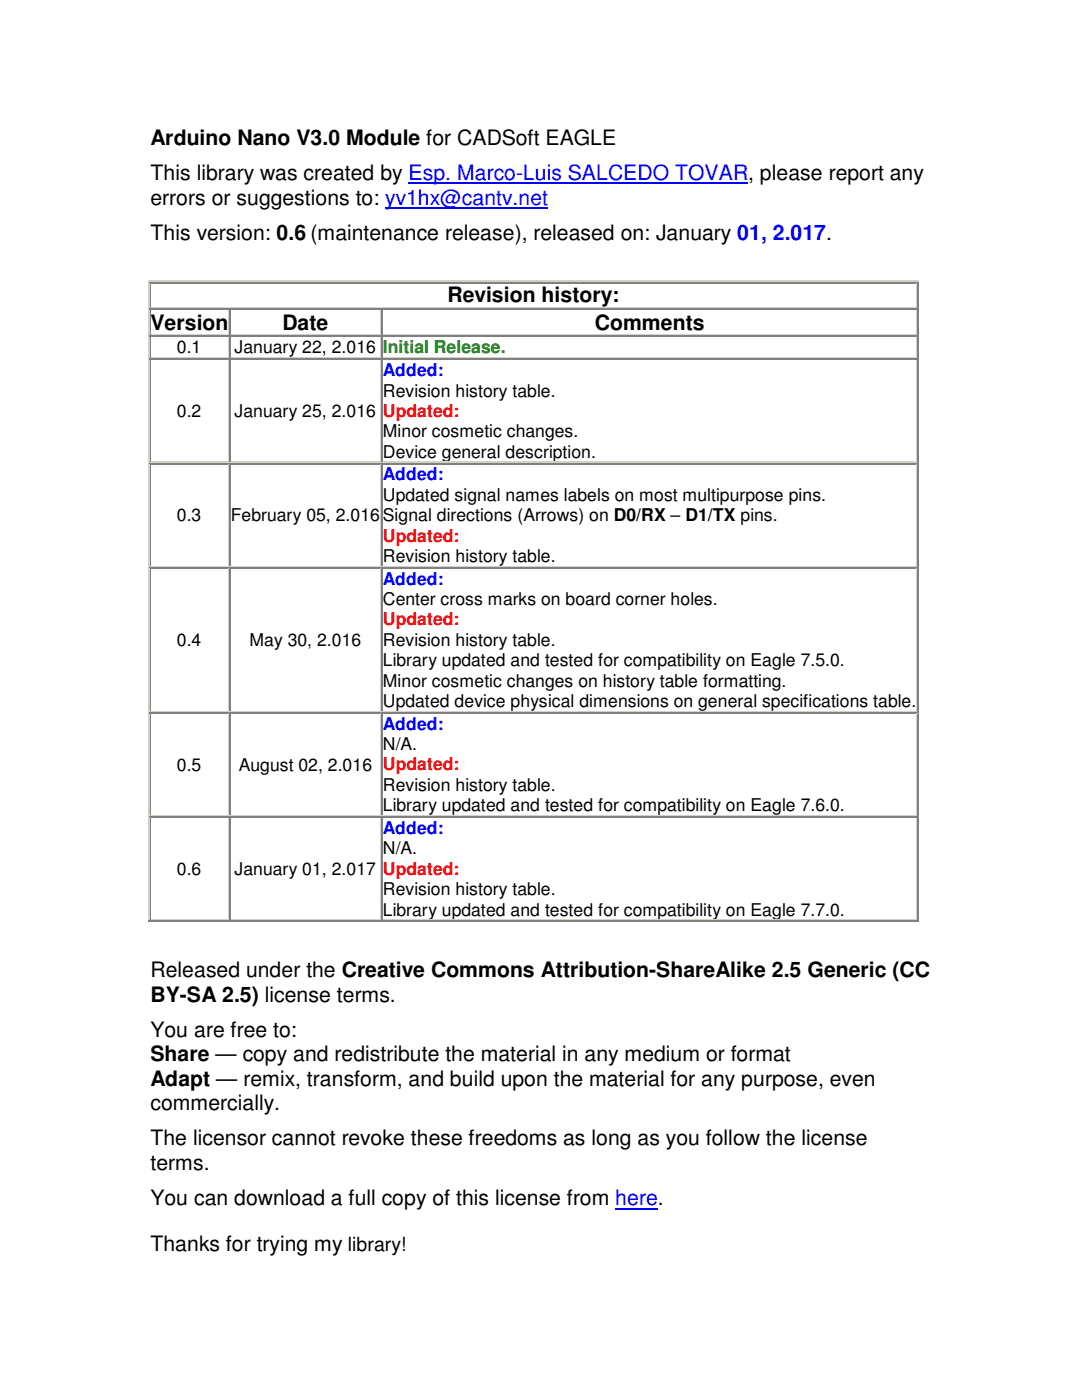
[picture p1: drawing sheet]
<svg xmlns="http://www.w3.org/2000/svg" width="216mm" height="279mm" viewBox="0 0 216 279" stroke-linecap="round" stroke-linejoin="round" font-family="sans-serif">
<defs><g id="words">
<g font-size="4.2">
<text x="30" y="28.9">Arduino Nano V3.0 Module for CADSoft EAGLE</text>
<text x="30" y="36">This library was created by Esp. Marco-Luis SALCEDO TOVAR, please report any</text>
<text x="30" y="40.9">errors or suggestions to: yv1hx@cantv.net</text>
<text x="30" y="48">This version: 0.6 (maintenance release), released on: January 01, 2.017.</text>
<text x="30" y="65.8">Version</text>
<text x="56.3" y="65.8">Date</text>
<text x="89.3" y="60.4">Revision history:</text>
<text x="118.7" y="65.8">Comments</text>
<text x="30" y="195">Released under the Creative Commons Attribution-ShareAlike 2.5 Generic (CC</text>
<text x="30" y="199.9">BY-SA 2.5) license terms.</text>
<text x="30" y="206.9">You are free to:</text>
<text x="30" y="211.8">Share — copy and redistribute the material in any medium or format</text>
<text x="30" y="221.6">commercially.</text>
<text x="30" y="216.7">Adapt — remix, transform, and build upon the material for any purpose, even</text>
<text x="30" y="228.6">The licensor cannot revoke these freedoms as long as you follow the license</text>
<text x="30" y="233.5">terms.</text>
<text x="30" y="240.6">You can download a full copy of this license from here.</text>
<text x="30" y="249.7">Thanks for trying my library!</text>
</g>
<g font-size="3.5">
<text x="35.3" y="70.5">0.1</text>
<text x="46.8" y="70.5">January 22, 2.016</text>
<text x="35.3" y="83.2">0.2</text>
<text x="46.8" y="83.2">January 25, 2.016</text>
<text x="76.4" y="79.2">Revision history table.</text>
<text x="76.4" y="87.3">Minor cosmetic changes.</text>
<text x="76.4" y="91.4">Device general description.</text>
<text x="76.4" y="100">Updated signal names labels on most multipurpose pins.</text>
<text x="35.3" y="104.1">0.3</text>
<text x="46.1" y="104.1">February 05, 2.016</text>
<text x="76.4" y="104">Signal directions (Arrows) on D0/RX – D1/TX pins.</text>
<text x="76.4" y="112.1">Revision history table.</text>
<text x="76.4" y="120.8">Center cross marks on board corner holes.</text>
<text x="35.3" y="128.9">0.4</text>
<text x="49.8" y="128.9">May 30, 2.016</text>
<text x="76.4" y="128.9">Revision history table.</text>
<text x="76.4" y="133">Library updated and tested for compatibility on Eagle 7.5.0.</text>
<text x="76.4" y="137">Minor cosmetic changes on history table formatting.</text>
<text x="76.4" y="141.1">Updated device physical dimensions on general specifications table.</text>
<text x="76.4" y="149.7">N/A.</text>
<text x="35.3" y="153.8">0.5</text>
<text x="47.6" y="153.8">August 02, 2.016</text>
<text x="76.4" y="157.8">Revision history table.</text>
<text x="76.4" y="161.9">Library updated and tested for compatibility on Eagle 7.6.0.</text>
<text x="76.4" y="170.5">N/A.</text>
<text x="35.3" y="174.6">0.6</text>
<text x="46.8" y="174.6">January 01, 2.017</text>
<text x="76.4" y="178.6">Revision history table.</text>
<text x="76.4" y="182.7">Library updated and tested for compatibility on Eagle 7.7.0.</text>
</g>
<text font-size="3.5" fill="#008000" x="76.4" y="70.5">Initial Release.</text>
<g font-size="3.5" fill="#00f">
<text x="76.4" y="75.1">Added:</text>
<text x="76.4" y="95.9">Added:</text>
<text x="76.4" y="116.7">Added:</text>
<text x="76.4" y="145.6">Added:</text>
<text x="76.4" y="166.5">Added:</text>
</g>
<g font-size="3.5" fill="#f00">
<text x="76.4" y="83.2">Updated:</text>
<text x="76.4" y="108.1">Updated:</text>
<text x="76.4" y="124.8">Updated:</text>
<text x="76.4" y="153.8">Updated:</text>
<text x="76.4" y="174.5">Updated:</text>
</g>
</g></defs>
<path d="M81.5 36.6h67.8M76.9 41.5h32.5" fill="none" stroke="#00f" stroke-width=".3"/>
<g fill="#d4d0c8">
<path d="M29.6 56h.3v.5h-.3z"/>
<path d="M29.6 56h.3v.2h-.3z"/>
</g>
<path d="M29.9 56.1h153.1" fill="none" stroke="#d4d0c8" stroke-width=".25"/>
<path d="M183 56h.3v.5h-.3z" fill="#808080"/>
<path d="M183 56h.3v.2h-.3z" fill="#d4d0c8"/>
<path d="M29.8 56.3h.2v.2h-.2z" fill="#808080"/>
<path d="M30 56.4h152.9" fill="none" stroke="#808080" stroke-width=".25"/>
<path d="M182.9 56.3h.3v.2h-.3z" fill="#d4d0c8"/>
<g fill="#808080">
<path d="M182.9 56.3h.3v.2h-.3z"/>
<path d="M29.8 61.3h.2v.3h-.2z"/>
</g>
<path d="M29.8 61.3h.2v.3h-.2z" fill="#d4d0c8"/>
<path d="M30 61.5h152.9" fill="none" stroke="#d4d0c8" stroke-width=".25"/>
<path d="M182.9 61.3h.3v.3h-.3z" fill="#d4d0c8"/>
<path d="M29.9 56.5v4.8M183.2 56.5v5.1" fill="none" stroke="#808080" stroke-width=".25"/>
<path d="M29.8 56.5v5.1M183 56.5v4.8" fill="none" stroke="#d4d0c8" stroke-width=".25"/>
<path d="M29.6 61.6h.3v.2h-.3z" fill="#d4d0c8"/>
<g fill="#808080">
<path d="M183 61.6h.3v.2h-.3z"/>
<path d="M29.8 61.6h.2v.2h-.2z"/>
</g>
<path d="M30 61.7h15.6" fill="none" stroke="#808080" stroke-width=".25"/>
<path d="M45.6 61.6h.2v.2h-.2z" fill="#d4d0c8"/>
<g fill="#808080">
<path d="M45.6 61.6h.2v.2h-.2z"/>
<path d="M29.8 66.8h.2v.2h-.2z"/>
</g>
<path d="M29.8 66.8h.2v.2h-.2z" fill="#d4d0c8"/>
<path d="M30 66.9h15.6" fill="none" stroke="#d4d0c8" stroke-width=".25"/>
<path d="M45.6 66.8h.2v.2h-.2z" fill="#d4d0c8"/>
<path d="M29.9 61.8v5" fill="none" stroke="#808080" stroke-width=".25"/>
<path d="M29.8 61.8v5.2M45.7 61.8v5" fill="none" stroke="#d4d0c8" stroke-width=".25"/>
<path d="M45.8 61.6h.3v.2h-.3z" fill="#808080"/>
<path d="M46.1 61.7h29.8" fill="none" stroke="#808080" stroke-width=".25"/>
<path d="M75.9 61.6h.3v.2h-.3z" fill="#d4d0c8"/>
<g fill="#808080">
<path d="M75.9 61.6h.3v.2h-.3z"/>
<path d="M45.8 66.8h.3v.2h-.3z"/>
</g>
<path d="M45.8 66.8h.3v.2h-.3z" fill="#d4d0c8"/>
<path d="M46.1 66.9h29.8" fill="none" stroke="#d4d0c8" stroke-width=".25"/>
<path d="M75.9 66.8h.3v.2h-.3z" fill="#d4d0c8"/>
<path d="M46 61.8v5" fill="none" stroke="#808080" stroke-width=".25"/>
<path d="M76 61.8v5" fill="none" stroke="#d4d0c8" stroke-width=".25"/>
<path d="M76.2 61.6h.2v.2h-.2z" fill="#808080"/>
<path d="M76.4 61.7h106.5" fill="none" stroke="#808080" stroke-width=".25"/>
<path d="M182.9 61.6h.3v.2h-.3z" fill="#d4d0c8"/>
<g fill="#808080">
<path d="M182.9 61.6h.3v.2h-.3z"/>
<path d="M76.2 66.8h.2v.2h-.2z"/>
</g>
<path d="M76.2 66.8h.2v.2h-.2z" fill="#d4d0c8"/>
<path d="M76.4 66.9h106.5" fill="none" stroke="#d4d0c8" stroke-width=".25"/>
<path d="M182.9 66.8h.3v.2h-.3z" fill="#d4d0c8"/>
<path d="M76.3 61.8v5M183.2 61.8v5.2" fill="none" stroke="#808080" stroke-width=".25"/>
<path d="M183 61.8v5" fill="none" stroke="#d4d0c8" stroke-width=".25"/>
<path d="M29.6 67h.3v.3h-.3z" fill="#d4d0c8"/>
<g fill="#808080">
<path d="M183 67h.3v.3h-.3z"/>
<path d="M29.8 67h.2v.3h-.2z"/>
</g>
<path d="M30 67.1h15.6" fill="none" stroke="#808080" stroke-width=".25"/>
<path d="M45.6 67h.2v.3h-.2z" fill="#d4d0c8"/>
<g fill="#808080">
<path d="M45.6 67h.2v.3h-.2z"/>
<path d="M29.8 71.3h.2v.3h-.2z"/>
</g>
<path d="M29.8 71.3h.2v.3h-.2z" fill="#d4d0c8"/>
<path d="M30 71.5h15.6" fill="none" stroke="#d4d0c8" stroke-width=".25"/>
<path d="M45.6 71.3h.2v.3h-.2z" fill="#d4d0c8"/>
<path d="M29.9 67.3v4" fill="none" stroke="#808080" stroke-width=".25"/>
<path d="M29.8 67.3v4.3M45.7 67.3v4" fill="none" stroke="#d4d0c8" stroke-width=".25"/>
<path d="M45.8 67h.3v.3h-.3z" fill="#808080"/>
<path d="M46.1 67.1h29.8" fill="none" stroke="#808080" stroke-width=".25"/>
<path d="M75.9 67h.3v.3h-.3z" fill="#d4d0c8"/>
<g fill="#808080">
<path d="M75.9 67h.3v.3h-.3z"/>
<path d="M45.8 71.3h.3v.3h-.3z"/>
</g>
<path d="M45.8 71.3h.3v.3h-.3z" fill="#d4d0c8"/>
<path d="M46.1 71.5h29.8" fill="none" stroke="#d4d0c8" stroke-width=".25"/>
<path d="M75.9 71.3h.3v.3h-.3z" fill="#d4d0c8"/>
<path d="M46 67.3v4" fill="none" stroke="#808080" stroke-width=".25"/>
<path d="M76 67.3v4" fill="none" stroke="#d4d0c8" stroke-width=".25"/>
<path d="M76.2 67h.2v.3h-.2z" fill="#808080"/>
<path d="M76.4 67.1h106.5" fill="none" stroke="#808080" stroke-width=".25"/>
<path d="M182.9 67h.3v.3h-.3z" fill="#d4d0c8"/>
<g fill="#808080">
<path d="M182.9 67h.3v.3h-.3z"/>
<path d="M76.2 71.3h.2v.3h-.2z"/>
</g>
<path d="M76.2 71.3h.2v.3h-.2z" fill="#d4d0c8"/>
<path d="M76.4 71.5h106.5" fill="none" stroke="#d4d0c8" stroke-width=".25"/>
<path d="M182.9 71.3h.3v.3h-.3z" fill="#d4d0c8"/>
<path d="M76.3 67.3v4M183.2 67.3v4.3" fill="none" stroke="#808080" stroke-width=".25"/>
<path d="M183 67.3v4" fill="none" stroke="#d4d0c8" stroke-width=".25"/>
<path d="M29.6 71.6h.3v.2h-.3z" fill="#d4d0c8"/>
<g fill="#808080">
<path d="M183 71.6h.3v.2h-.3z"/>
<path d="M29.8 71.6h.2v.2h-.2z"/>
</g>
<path d="M30 71.7h15.6" fill="none" stroke="#808080" stroke-width=".25"/>
<path d="M45.6 71.6h.2v.2h-.2z" fill="#d4d0c8"/>
<g fill="#808080">
<path d="M45.6 71.6h.2v.2h-.2z"/>
<path d="M29.8 92.2h.2v.2h-.2z"/>
</g>
<path d="M29.8 92.2h.2v.2h-.2z" fill="#d4d0c8"/>
<path d="M30 92.3h15.6" fill="none" stroke="#d4d0c8" stroke-width=".25"/>
<path d="M45.6 92.2h.2v.2h-.2z" fill="#d4d0c8"/>
<path d="M29.9 71.8v20.4" fill="none" stroke="#808080" stroke-width=".25"/>
<path d="M29.8 71.8v20.6M45.7 71.8v20.4" fill="none" stroke="#d4d0c8" stroke-width=".25"/>
<path d="M45.8 71.6h.3v.2h-.3z" fill="#808080"/>
<path d="M46.1 71.7h29.8" fill="none" stroke="#808080" stroke-width=".25"/>
<path d="M75.9 71.6h.3v.2h-.3z" fill="#d4d0c8"/>
<g fill="#808080">
<path d="M75.9 71.6h.3v.2h-.3z"/>
<path d="M45.8 92.2h.3v.2h-.3z"/>
</g>
<path d="M45.8 92.2h.3v.2h-.3z" fill="#d4d0c8"/>
<path d="M46.1 92.3h29.8" fill="none" stroke="#d4d0c8" stroke-width=".25"/>
<path d="M75.9 92.2h.3v.2h-.3z" fill="#d4d0c8"/>
<path d="M46 71.8v20.4" fill="none" stroke="#808080" stroke-width=".25"/>
<path d="M76 71.8v20.4" fill="none" stroke="#d4d0c8" stroke-width=".25"/>
<path d="M76.2 71.6h.2v.2h-.2z" fill="#808080"/>
<path d="M76.4 71.7h106.5" fill="none" stroke="#808080" stroke-width=".25"/>
<path d="M182.9 71.6h.3v.2h-.3z" fill="#d4d0c8"/>
<g fill="#808080">
<path d="M182.9 71.6h.3v.2h-.3z"/>
<path d="M76.2 92.2h.2v.2h-.2z"/>
</g>
<path d="M76.2 92.2h.2v.2h-.2z" fill="#d4d0c8"/>
<path d="M76.4 92.3h106.5" fill="none" stroke="#d4d0c8" stroke-width=".25"/>
<path d="M182.9 92.2h.3v.2h-.3z" fill="#d4d0c8"/>
<path d="M76.3 71.8v20.4M183.2 71.8v20.6" fill="none" stroke="#808080" stroke-width=".25"/>
<path d="M183 71.8v20.4" fill="none" stroke="#d4d0c8" stroke-width=".25"/>
<path d="M29.6 92.4h.3v.3h-.3z" fill="#d4d0c8"/>
<g fill="#808080">
<path d="M183 92.4h.3v.3h-.3z"/>
<path d="M29.8 92.4h.2v.3h-.2z"/>
</g>
<path d="M30 92.5h15.6" fill="none" stroke="#808080" stroke-width=".25"/>
<path d="M45.6 92.4h.2v.3h-.2z" fill="#d4d0c8"/>
<g fill="#808080">
<path d="M45.6 92.4h.2v.3h-.2z"/>
<path d="M29.8 112.9h.2v.3h-.2z"/>
</g>
<path d="M29.8 112.9h.2v.3h-.2z" fill="#d4d0c8"/>
<path d="M30 113.1h15.6" fill="none" stroke="#d4d0c8" stroke-width=".25"/>
<path d="M45.6 112.9h.2v.3h-.2z" fill="#d4d0c8"/>
<path d="M29.9 92.7v20.2" fill="none" stroke="#808080" stroke-width=".25"/>
<path d="M29.8 92.7v20.5M45.7 92.7v20.2" fill="none" stroke="#d4d0c8" stroke-width=".25"/>
<path d="M45.8 92.4h.3v.3h-.3z" fill="#808080"/>
<path d="M46.1 92.5h29.8" fill="none" stroke="#808080" stroke-width=".25"/>
<path d="M75.9 92.4h.3v.3h-.3z" fill="#d4d0c8"/>
<g fill="#808080">
<path d="M75.9 92.4h.3v.3h-.3z"/>
<path d="M45.8 112.9h.3v.3h-.3z"/>
</g>
<path d="M45.8 112.9h.3v.3h-.3z" fill="#d4d0c8"/>
<path d="M46.1 113.1h29.8" fill="none" stroke="#d4d0c8" stroke-width=".25"/>
<path d="M75.9 112.9h.3v.3h-.3z" fill="#d4d0c8"/>
<path d="M46 92.7v20.2" fill="none" stroke="#808080" stroke-width=".25"/>
<path d="M76 92.7v20.2" fill="none" stroke="#d4d0c8" stroke-width=".25"/>
<path d="M76.2 92.4h.2v.3h-.2z" fill="#808080"/>
<path d="M76.4 92.5h106.5" fill="none" stroke="#808080" stroke-width=".25"/>
<path d="M182.9 92.4h.3v.3h-.3z" fill="#d4d0c8"/>
<g fill="#808080">
<path d="M182.9 92.4h.3v.3h-.3z"/>
<path d="M76.2 112.9h.2v.3h-.2z"/>
</g>
<path d="M76.2 112.9h.2v.3h-.2z" fill="#d4d0c8"/>
<path d="M76.4 113.1h106.5" fill="none" stroke="#d4d0c8" stroke-width=".25"/>
<path d="M182.9 112.9h.3v.3h-.3z" fill="#d4d0c8"/>
<path d="M76.3 92.7v20.2M183.2 92.7v20.5" fill="none" stroke="#808080" stroke-width=".25"/>
<path d="M183 92.7v20.2" fill="none" stroke="#d4d0c8" stroke-width=".25"/>
<path d="M29.6 113.2h.3v.3h-.3z" fill="#d4d0c8"/>
<g fill="#808080">
<path d="M183 113.2h.3v.3h-.3z"/>
<path d="M29.8 113.2h.2v.3h-.2z"/>
</g>
<path d="M30 113.3h15.6" fill="none" stroke="#808080" stroke-width=".25"/>
<path d="M45.6 113.2h.2v.3h-.2z" fill="#d4d0c8"/>
<g fill="#808080">
<path d="M45.6 113.2h.2v.3h-.2z"/>
<path d="M29.8 141.9h.2v.3h-.2z"/>
</g>
<path d="M29.8 141.9h.2v.3h-.2z" fill="#d4d0c8"/>
<path d="M30 142h15.6" fill="none" stroke="#d4d0c8" stroke-width=".25"/>
<path d="M45.6 141.9h.2v.3h-.2z" fill="#d4d0c8"/>
<path d="M29.9 113.5v28.4" fill="none" stroke="#808080" stroke-width=".25"/>
<path d="M29.8 113.5v28.7M45.7 113.5v28.4" fill="none" stroke="#d4d0c8" stroke-width=".25"/>
<path d="M45.8 113.2h.3v.3h-.3z" fill="#808080"/>
<path d="M46.1 113.3h29.8" fill="none" stroke="#808080" stroke-width=".25"/>
<path d="M75.9 113.2h.3v.3h-.3z" fill="#d4d0c8"/>
<g fill="#808080">
<path d="M75.9 113.2h.3v.3h-.3z"/>
<path d="M45.8 141.9h.3v.3h-.3z"/>
</g>
<path d="M45.8 141.9h.3v.3h-.3z" fill="#d4d0c8"/>
<path d="M46.1 142h29.8" fill="none" stroke="#d4d0c8" stroke-width=".25"/>
<path d="M75.9 141.9h.3v.3h-.3z" fill="#d4d0c8"/>
<path d="M46 113.5v28.4" fill="none" stroke="#808080" stroke-width=".25"/>
<path d="M76 113.5v28.4" fill="none" stroke="#d4d0c8" stroke-width=".25"/>
<path d="M76.2 113.2h.2v.3h-.2z" fill="#808080"/>
<path d="M76.4 113.3h106.5" fill="none" stroke="#808080" stroke-width=".25"/>
<path d="M182.9 113.2h.3v.3h-.3z" fill="#d4d0c8"/>
<g fill="#808080">
<path d="M182.9 113.2h.3v.3h-.3z"/>
<path d="M76.2 141.9h.2v.3h-.2z"/>
</g>
<path d="M76.2 141.9h.2v.3h-.2z" fill="#d4d0c8"/>
<path d="M76.4 142h106.5" fill="none" stroke="#d4d0c8" stroke-width=".25"/>
<path d="M182.9 141.9h.3v.3h-.3z" fill="#d4d0c8"/>
<path d="M76.3 113.5v28.4M183.2 113.5v28.7" fill="none" stroke="#808080" stroke-width=".25"/>
<path d="M183 113.5v28.4" fill="none" stroke="#d4d0c8" stroke-width=".25"/>
<path d="M29.6 142.2h.3v.2h-.3z" fill="#d4d0c8"/>
<g fill="#808080">
<path d="M183 142.2h.3v.2h-.3z"/>
<path d="M29.8 142.2h.2v.2h-.2z"/>
</g>
<path d="M30 142.3h15.6" fill="none" stroke="#808080" stroke-width=".25"/>
<path d="M45.6 142.2h.2v.2h-.2z" fill="#d4d0c8"/>
<g fill="#808080">
<path d="M45.6 142.2h.2v.2h-.2z"/>
<path d="M29.8 162.7h.2v.2h-.2z"/>
</g>
<path d="M29.8 162.7h.2v.2h-.2z" fill="#d4d0c8"/>
<path d="M30 162.8h15.6" fill="none" stroke="#d4d0c8" stroke-width=".25"/>
<path d="M45.6 162.7h.2v.2h-.2z" fill="#d4d0c8"/>
<path d="M29.9 142.4v20.3" fill="none" stroke="#808080" stroke-width=".25"/>
<path d="M29.8 142.4v20.5M45.7 142.4v20.3" fill="none" stroke="#d4d0c8" stroke-width=".25"/>
<path d="M45.8 142.2h.3v.2h-.3z" fill="#808080"/>
<path d="M46.1 142.3h29.8" fill="none" stroke="#808080" stroke-width=".25"/>
<path d="M75.9 142.2h.3v.2h-.3z" fill="#d4d0c8"/>
<g fill="#808080">
<path d="M75.9 142.2h.3v.2h-.3z"/>
<path d="M45.8 162.7h.3v.2h-.3z"/>
</g>
<path d="M45.8 162.7h.3v.2h-.3z" fill="#d4d0c8"/>
<path d="M46.1 162.8h29.8" fill="none" stroke="#d4d0c8" stroke-width=".25"/>
<path d="M75.9 162.7h.3v.2h-.3z" fill="#d4d0c8"/>
<path d="M46 142.4v20.3" fill="none" stroke="#808080" stroke-width=".25"/>
<path d="M76 142.4v20.3" fill="none" stroke="#d4d0c8" stroke-width=".25"/>
<path d="M76.2 142.2h.2v.2h-.2z" fill="#808080"/>
<path d="M76.4 142.3h106.5" fill="none" stroke="#808080" stroke-width=".25"/>
<path d="M182.9 142.2h.3v.2h-.3z" fill="#d4d0c8"/>
<g fill="#808080">
<path d="M182.9 142.2h.3v.2h-.3z"/>
<path d="M76.2 162.7h.2v.2h-.2z"/>
</g>
<path d="M76.2 162.7h.2v.2h-.2z" fill="#d4d0c8"/>
<path d="M76.4 162.8h106.5" fill="none" stroke="#d4d0c8" stroke-width=".25"/>
<path d="M182.9 162.7h.3v.2h-.3z" fill="#d4d0c8"/>
<path d="M76.3 142.4v20.3M183.2 142.4v20.5" fill="none" stroke="#808080" stroke-width=".25"/>
<path d="M183 142.4v20.3" fill="none" stroke="#d4d0c8" stroke-width=".25"/>
<path d="M29.6 162.9h.3v.3h-.3z" fill="#d4d0c8"/>
<g fill="#808080">
<path d="M183 162.9h.3v.3h-.3z"/>
<path d="M29.8 162.9h.2v.3h-.2z"/>
</g>
<path d="M30 163.1h15.6" fill="none" stroke="#808080" stroke-width=".25"/>
<path d="M45.6 162.9h.2v.3h-.2z" fill="#d4d0c8"/>
<g fill="#808080">
<path d="M45.6 162.9h.2v.3h-.2z"/>
<path d="M29.8 183.5h.2v.2h-.2z"/>
</g>
<path d="M29.8 183.5h.2v.2h-.2z" fill="#d4d0c8"/>
<path d="M30 183.6h15.6" fill="none" stroke="#d4d0c8" stroke-width=".25"/>
<path d="M45.6 183.5h.2v.2h-.2z" fill="#d4d0c8"/>
<path d="M29.9 163.2v20.3" fill="none" stroke="#808080" stroke-width=".25"/>
<path d="M29.8 163.2v20.6M45.7 163.2v20.3" fill="none" stroke="#d4d0c8" stroke-width=".25"/>
<path d="M29.6 183.8h.3v.2h-.3z" fill="#d4d0c8"/>
<path d="M29.6 183.8h.3v.2h-.3z" fill="#808080"/>
<path d="M29.9 183.9h15.9" fill="none" stroke="#808080" stroke-width=".25"/>
<path d="M45.8 162.9h.3v.3h-.3z" fill="#808080"/>
<path d="M46.1 163.1h29.8" fill="none" stroke="#808080" stroke-width=".25"/>
<path d="M75.9 162.9h.3v.3h-.3z" fill="#d4d0c8"/>
<g fill="#808080">
<path d="M75.9 162.9h.3v.3h-.3z"/>
<path d="M45.8 183.5h.3v.2h-.3z"/>
</g>
<path d="M45.8 183.5h.3v.2h-.3z" fill="#d4d0c8"/>
<path d="M46.1 183.6h29.8" fill="none" stroke="#d4d0c8" stroke-width=".25"/>
<path d="M75.9 183.5h.3v.2h-.3z" fill="#d4d0c8"/>
<path d="M46 163.2v20.3" fill="none" stroke="#808080" stroke-width=".25"/>
<path d="M76 163.2v20.3" fill="none" stroke="#d4d0c8" stroke-width=".25"/>
<path d="M45.8 183.8h.3v.2h-.3z" fill="#808080"/>
<path d="M46.1 183.9h30.1" fill="none" stroke="#808080" stroke-width=".25"/>
<path d="M76.2 162.9h.2v.3h-.2z" fill="#808080"/>
<path d="M76.4 163.1h106.5" fill="none" stroke="#808080" stroke-width=".25"/>
<path d="M182.9 162.9h.3v.3h-.3z" fill="#d4d0c8"/>
<g fill="#808080">
<path d="M182.9 162.9h.3v.3h-.3z"/>
<path d="M76.2 183.5h.2v.2h-.2z"/>
</g>
<path d="M76.2 183.5h.2v.2h-.2z" fill="#d4d0c8"/>
<path d="M76.4 183.6h106.5" fill="none" stroke="#d4d0c8" stroke-width=".25"/>
<path d="M182.9 183.5h.3v.2h-.3z" fill="#d4d0c8"/>
<path d="M76.3 163.2v20.3" fill="none" stroke="#808080" stroke-width=".25"/>
<path d="M183 163.2v20.3" fill="none" stroke="#d4d0c8" stroke-width=".25"/>
<path d="M76.2 183.8h.2v.2h-.2z" fill="#808080"/>
<path d="M183.2 163.2v20.6M76.4 183.9h106.6" fill="none" stroke="#808080" stroke-width=".25"/>
<path d="M183 183.8h.3v.2h-.3z" fill="#808080"/>
<path d="M122.8 241.2h8.5" fill="none" stroke="#00f" stroke-width=".3"/>
<use href="#words"/>
</svg>
